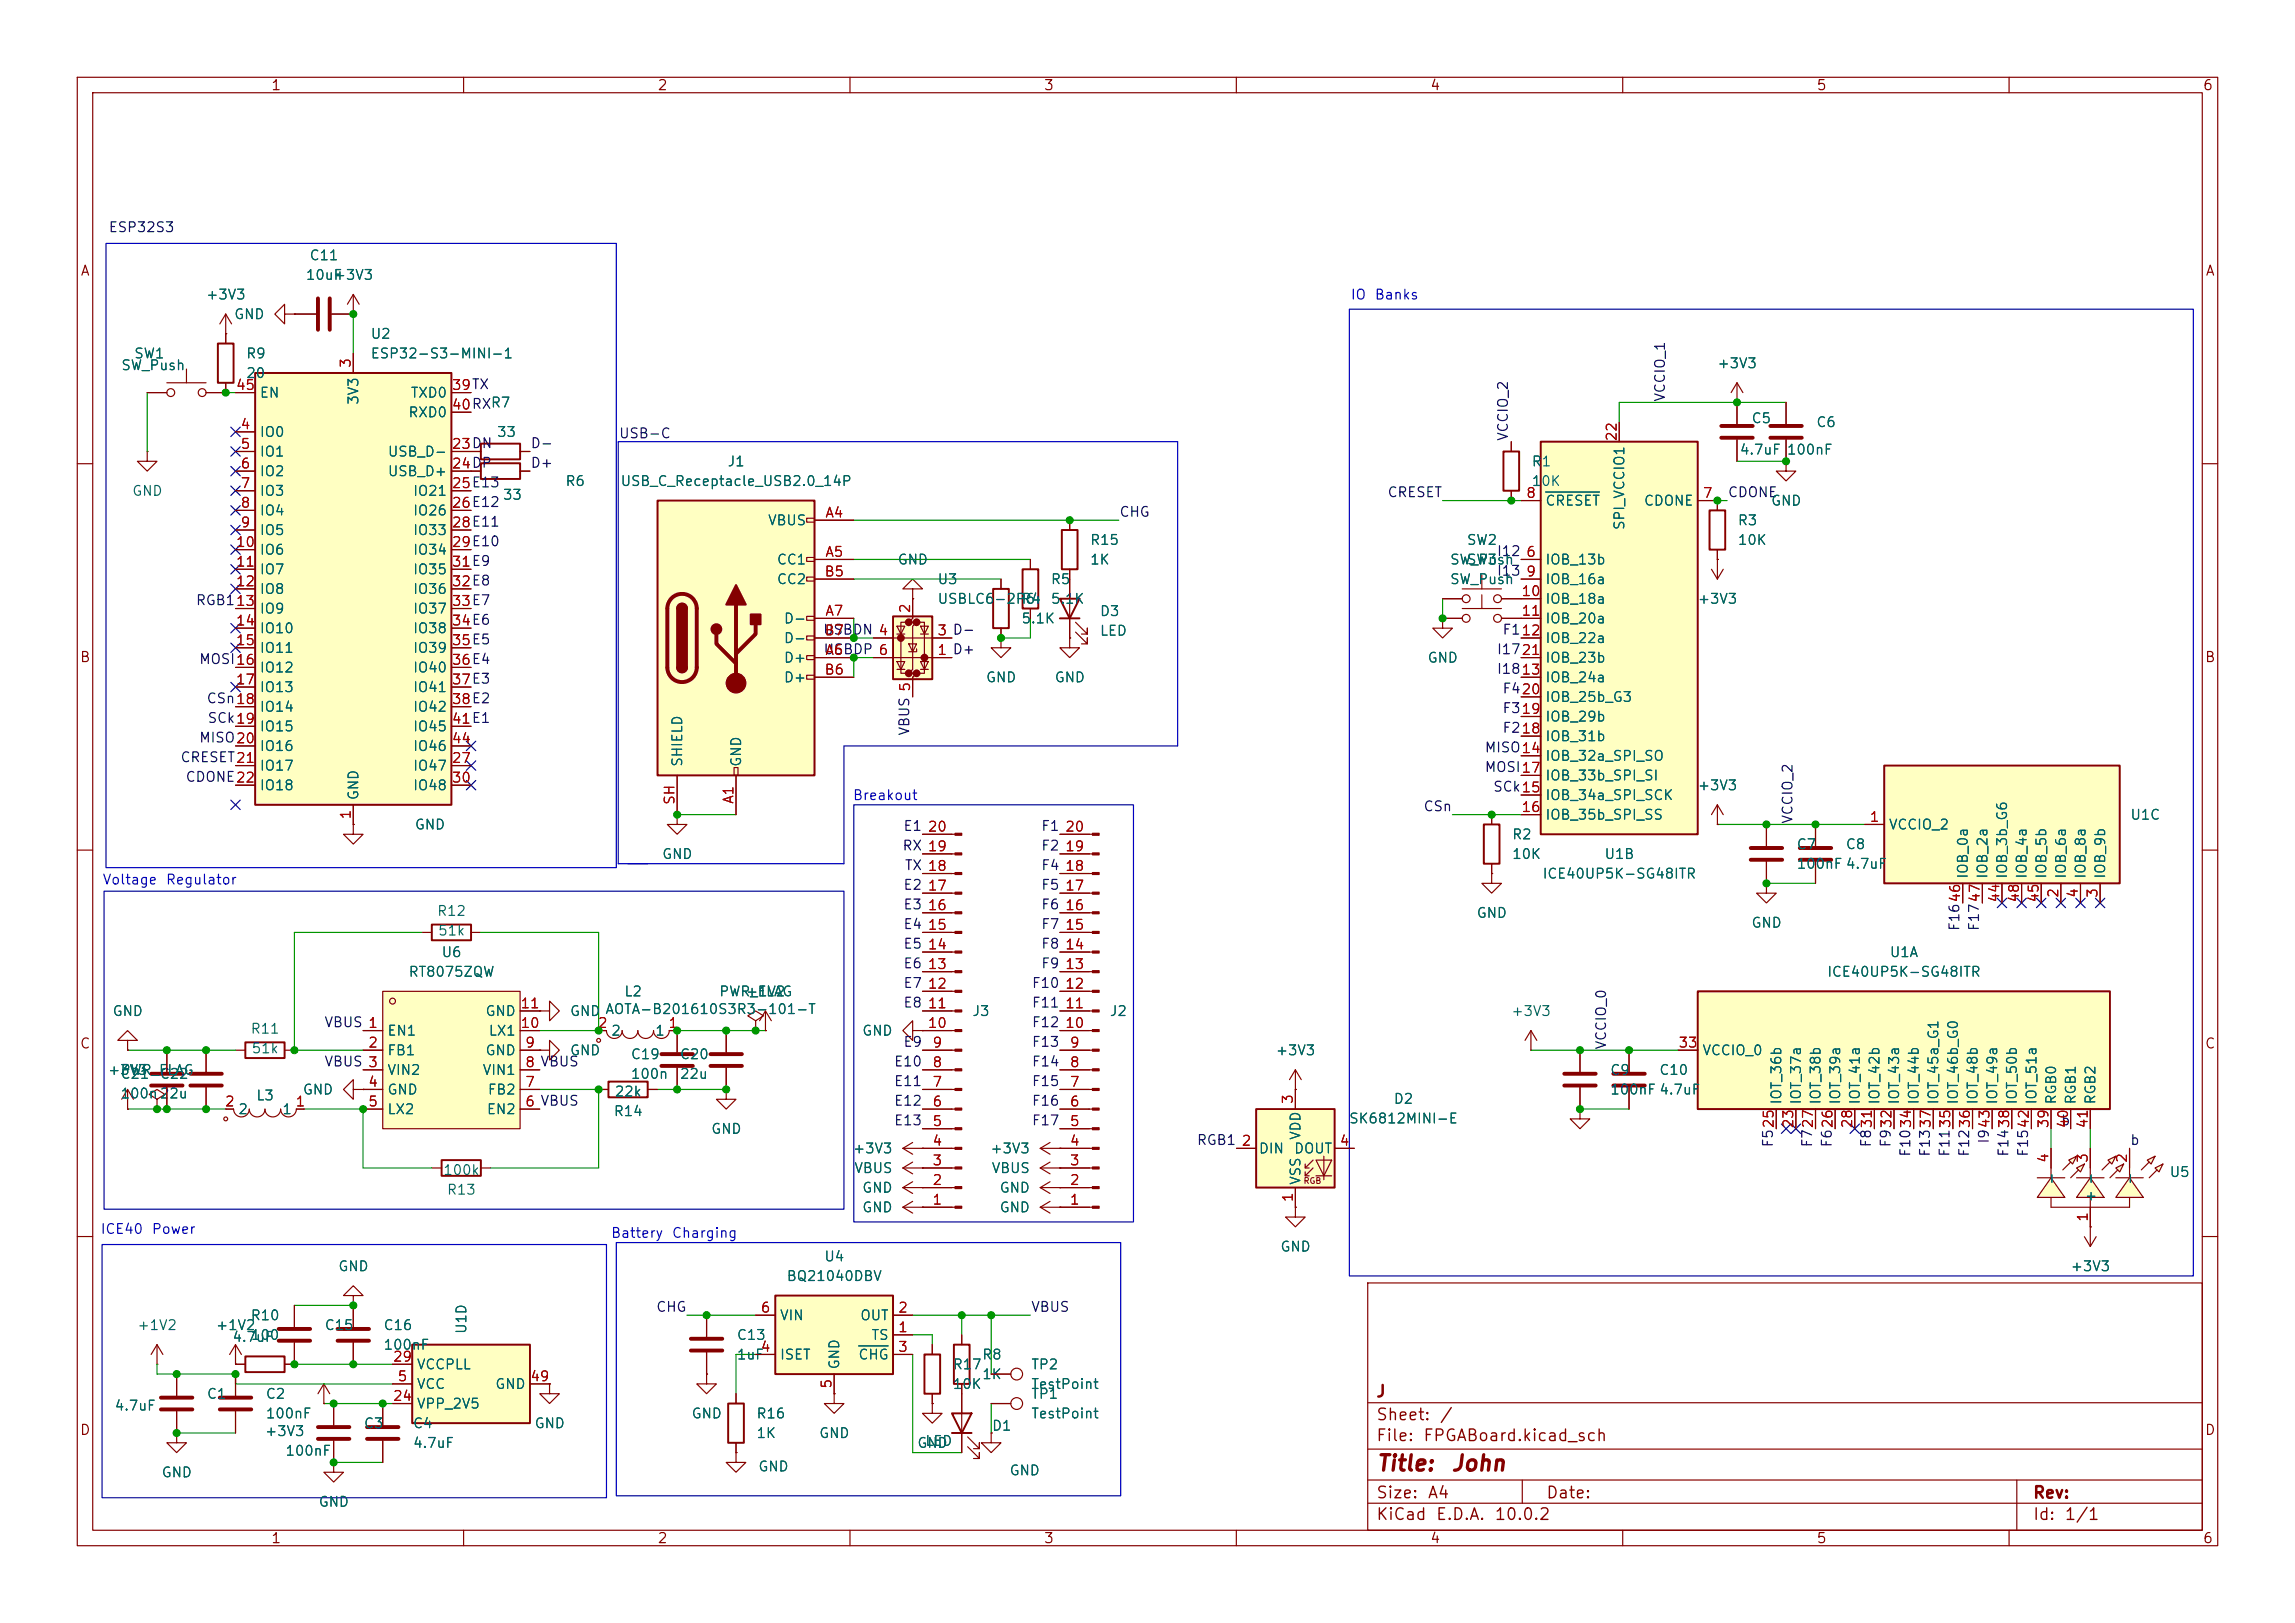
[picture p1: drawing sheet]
<svg xmlns="http://www.w3.org/2000/svg" width="297mm" height="210mm" viewBox="0 0 297 210" stroke-linecap="round" stroke-linejoin="round" font-family="sans-serif">
<defs><g id="words">
<g font-size="2" fill="#840000">
<text x="178" y="190.8">Title:</text>
<text x="187.7" y="190.8">John</text>
</g>
<g font-size="1.5" fill="#840000">
<text x="178" y="184.2">Sheet:</text>
<text x="178" y="181.2">J</text>
<text x="186.2" y="184.2">/</text>
<text x="178" y="186.9">File:</text>
<text x="184.1" y="186.9">FPGABoard.kicad_sch</text>
<text x="178" y="197.1">KiCad</text>
<text x="178" y="194.3">Size:</text>
<text x="184.7" y="194.3">A4</text>
<text x="185.7" y="197.1">E.D.A.</text>
<text x="193.3" y="197.1">10.0.2</text>
<text x="200" y="194.3">Date:</text>
<text x="263" y="194.3">Rev:</text>
<text x="263" y="197.1">Id:</text>
<text x="267.1" y="197.1">1/1</text>
</g>
<g font-size="1.3" fill="#840000">
<text x="35" y="12">1</text>
<text x="85" y="12">2</text>
<text x="135" y="12">3</text>
<text x="185" y="12">4</text>
<text x="235" y="12">5</text>
<text x="285" y="12">6</text>
<text x="10.3" y="36">A</text>
<text x="285.3" y="36">A</text>
<text x="10.3" y="86">B</text>
<text x="285.3" y="86">B</text>
<text x="10.3" y="136">C</text>
<text x="285.3" y="136">C</text>
<text x="10.3" y="186">D</text>
<text x="285.3" y="186">D</text>
<text x="35" y="200">1</text>
<text x="85" y="200">2</text>
<text x="135" y="200">3</text>
<text x="185" y="200">4</text>
<text x="235" y="200">5</text>
<text x="285" y="200">6</text>
</g>
<g font-size="1.3" fill="#0f0f0f">
<text x="14" y="30.4">ESP32S3</text>
<text x="215.8" y="52.1" transform="rotate(-90 215.8 52.1)">VCCIO_1</text>
<text x="68.6" y="58.3">D-</text>
<text x="80" y="57">USB-C</text>
<text x="195.5" y="57.2" transform="rotate(-90 195.5 57.2)">VCCIO_2</text>
<text x="68.6" y="60.8">D+</text>
<text x="179.5" y="64.6">CRESET</text>
<text x="223.5" y="64.6">CDONE</text>
<text x="144.8" y="67.2">CHG</text>
<text x="193.6" y="72.3">I12</text>
<text x="193.6" y="74.8">I13</text>
<text x="25.3" y="78.6">RGB113</text>
<text x="106.4" y="82.4">USBDN 4</text>
<text x="194.3" y="82.4">F112</text>
<text x="25.7" y="86.2">MOSI16</text>
<text x="106.5" y="85">USBDP 6</text>
<text x="193.6" y="87.5">I1813</text>
<text x="193.6" y="85">I1721</text>
<text x="26.6" y="91.3">CSn18</text>
<text x="26.8" y="93.9">SCk19</text>
<text x="118" y="95.3" transform="rotate(-90 118 95.3)">VBUS 5</text>
<text x="194.3" y="95.1">F218</text>
<text x="194.3" y="92.6">F319</text>
<text x="194.3" y="90">F420</text>
<text x="23.3" y="98.9">CRESET21</text>
<text x="23.9" y="101.5">CDONE22</text>
<text x="25.7" y="96.4">MISO20</text>
<text x="192.1" y="97.7">MISO14</text>
<text x="192.1" y="100.2">MOSI17</text>
<text x="116.8" y="107.8">E1</text>
<text x="134.7" y="107.8">F1</text>
<text x="184.1" y="105.3">CSn</text>
<text x="193.1" y="102.7">SCk15</text>
<text x="232.3" y="106.7" transform="rotate(-90 232.3 106.7)">VCCIO_2</text>
<text x="116.7" y="110.4">RX 19</text>
<text x="117" y="112.9">TX 18</text>
<text x="134.7" y="112.9">F4</text>
<text x="134.7" y="110.4">F2</text>
<text x="116.8" y="115.4">E2</text>
<text x="116.8" y="118">E3</text>
<text x="134.7" y="118">F6</text>
<text x="134.7" y="115.4">F5</text>
<text x="116.8" y="123.1">E5</text>
<text x="116.8" y="125.6">E6</text>
<text x="116.8" y="120.5">E4</text>
<text x="134.7" y="120.5">F7</text>
<text x="134.7" y="123.1">F8</text>
<text x="134.7" y="125.6">F9</text>
<text x="253.9" y="120.6" transform="rotate(-90 253.9 120.6)">F1646</text>
<text x="256.4" y="120.6" transform="rotate(-90 256.4 120.6)">F1747</text>
<text x="116.8" y="128.1">E7</text>
<text x="116.8" y="130.7">E8</text>
<text x="133.4" y="130.7">F11</text>
<text x="133.4" y="128.1">F10</text>
<text x="41.9" y="133.2">VBUS 1</text>
<text x="116.8" y="135.8">E9</text>
<text x="133.4" y="133.2">F12</text>
<text x="133.4" y="135.8">F13</text>
<text x="208.2" y="135.9" transform="rotate(-90 208.2 135.9)">VCCIO_0</text>
<text x="41.9" y="138.3">VBUS 3</text>
<text x="115.6" y="138.3">E10</text>
<text x="115.6" y="143.4">E12</text>
<text x="115.6" y="140.8">E11</text>
<text x="133.4" y="140.8">F15</text>
<text x="133.4" y="138.3">F14</text>
<text x="133.4" y="143.4">F16</text>
<text x="115.6" y="145.9">E13</text>
<text x="133.4" y="145.9">F17</text>
<text x="154.8" y="148.5">RGB1</text>
<text x="229.7" y="148.6" transform="rotate(-90 229.7 148.6)">F525</text>
<text x="234.8" y="148.6" transform="rotate(-90 234.8 148.6)">F727</text>
<text x="237.4" y="148.6" transform="rotate(-90 237.4 148.6)">F626</text>
<text x="242.4" y="148.6" transform="rotate(-90 242.4 148.6)">F831</text>
<text x="245" y="148.6" transform="rotate(-90 245 148.6)">F932</text>
<text x="247.5" y="149.8" transform="rotate(-90 247.5 149.8)">F1034</text>
<text x="250.1" y="149.8" transform="rotate(-90 250.1 149.8)">F1337</text>
<text x="252.6" y="149.8" transform="rotate(-90 252.6 149.8)">F1135</text>
<text x="255.1" y="149.8" transform="rotate(-90 255.1 149.8)">F1236</text>
<text x="257.7" y="148.1" transform="rotate(-90 257.7 148.1)">I943</text>
<text x="260.2" y="149.8" transform="rotate(-90 260.2 149.8)">F1438</text>
<text x="262.8" y="149.8" transform="rotate(-90 262.8 149.8)">F1542</text>
<text x="266.6" y="145.9">b</text>
<text x="275.6" y="148.5">b</text>
<text x="84.8" y="170.1">CHG</text>
<text x="133.3" y="170.1">VBUS</text>
</g>
<g font-size="1.3" fill="#006464">
<text x="40" y="34">C11</text>
<text x="26.6" y="39.1">+3V3</text>
<text x="30.2" y="41.6">GND</text>
<text x="39.5" y="36.5">10uF</text>
<text x="43.1" y="36.5">+3V3</text>
<text x="17.3" y="46.7">SW1</text>
<text x="31.8" y="46.7">R9</text>
<text x="47.9" y="46.7">ESP32-S3-MINI-1</text>
<text x="47.9" y="44.2">U2</text>
<text x="222.1" y="48">+3V3</text>
<text x="15.6" y="48.2">SW_Push</text>
<text x="31.8" y="49.2">20</text>
<text x="33.5" y="51.8">EN</text>
<text x="46.7" y="52.5" transform="rotate(-90 46.7 52.5)">3V3</text>
<text x="53.1" y="51.8">TXD0</text>
<text x="63.4" y="53">R7</text>
<text x="33.5" y="56.9">IO0</text>
<text x="33.5" y="59.4">IO1</text>
<text x="50.1" y="59.4">USB_D-</text>
<text x="52.7" y="54.3">RXD0</text>
<text x="64.2" y="56.9">33</text>
<text x="225.1" y="59.1">4.7uF</text>
<text x="226.6" y="55.1">C5</text>
<text x="231.1" y="59.1">100nF</text>
<text x="235" y="55.6">C6</text>
<text x="17" y="64.5">GND</text>
<text x="33.5" y="61.9">IO2</text>
<text x="33.5" y="64.5">IO3</text>
<text x="50.1" y="61.9">USB_D+</text>
<text x="53.4" y="64.5">IO21</text>
<text x="65" y="65">33</text>
<text x="73.1" y="63.2">R6</text>
<text x="80.2" y="63.2">USB_C_Receptacle_USB2.0_14P</text>
<text x="94.1" y="60.7">J1</text>
<text x="198.1" y="60.7">R1</text>
<text x="198.1" y="63.2">10K</text>
<text x="199.9" y="65.7">CRESET</text>
<text x="212.6" y="65.7">CDONE</text>
<text x="229.1" y="65.7">GND</text>
<text x="33.5" y="67">IO4</text>
<text x="33.5" y="69.6">IO5</text>
<text x="53.4" y="67">IO26</text>
<text x="53.4" y="69.6">IO33</text>
<text x="99.3" y="68.3">VBUS</text>
<text x="141" y="70.8">R15</text>
<text x="189.7" y="70.8">SW2</text>
<text x="210.5" y="68.7" transform="rotate(-90 210.5 68.7)">SPI_VCCIO1</text>
<text x="224.8" y="68.3">R3</text>
<text x="224.8" y="70.8">10K</text>
<text x="33.5" y="72.1">IO6</text>
<text x="33.5" y="74.6">IO7</text>
<text x="33.5" y="77.2">IO8</text>
<text x="53.4" y="72.1">IO34</text>
<text x="53.4" y="74.6">IO35</text>
<text x="53.4" y="77.2">IO36</text>
<text x="100.4" y="73.4">CC1</text>
<text x="100.4" y="75.9">CC2</text>
<text x="116.1" y="73.4">GND</text>
<text x="121.2" y="75.9">U3</text>
<text x="135.9" y="75.9">R5</text>
<text x="141" y="73.4">1K</text>
<text x="187.6" y="73.4">SW_Push</text>
<text x="187.6" y="75.9">SW_Push</text>
<text x="189.7" y="73.4">SW3</text>
<text x="199.9" y="73.4">IOB_13b</text>
<text x="199.9" y="75.9">IOB_16a</text>
<text x="33.5" y="79.7">IO9</text>
<text x="33.5" y="82.3">IO10</text>
<text x="53.4" y="79.7">IO37</text>
<text x="53.4" y="82.3">IO38</text>
<text x="101.3" y="81">D-</text>
<text x="101.3" y="83.5">D-</text>
<text x="121.2" y="78.4">USBLC6-2P6</text>
<text x="132.1" y="78.4">R4</text>
<text x="132.1" y="81">5.1K</text>
<text x="135.9" y="78.4">5.1K</text>
<text x="142.2" y="80">D3</text>
<text x="142.2" y="82.6">LED</text>
<text x="199.9" y="78.4">IOB_18a</text>
<text x="199.9" y="81">IOB_20a</text>
<text x="199.9" y="83.5">IOB_22a</text>
<text x="219.6" y="78.4">+3V3</text>
<text x="33.5" y="84.8">IO11</text>
<text x="33.5" y="87.3">IO12</text>
<text x="33.5" y="89.9">IO13</text>
<text x="53.4" y="84.8">IO39</text>
<text x="53.4" y="87.3">IO40</text>
<text x="53.4" y="89.9">IO41</text>
<text x="101.3" y="86.1">D+</text>
<text x="101.3" y="88.6">D+</text>
<text x="127.5" y="88.6">GND</text>
<text x="136.4" y="88.6">GND</text>
<text x="184.7" y="86.1">GND</text>
<text x="199.9" y="88.6">IOB_24a</text>
<text x="199.9" y="86.1">IOB_23b</text>
<text x="33.5" y="92.4">IO14</text>
<text x="33.5" y="95">IO15</text>
<text x="53.4" y="92.4">IO42</text>
<text x="53.4" y="95">IO45</text>
<text x="199.9" y="93.7">IOB_29b</text>
<text x="199.9" y="91.1">IOB_25b_G3</text>
<text x="33.5" y="97.5">IO16</text>
<text x="33.5" y="100">IO17</text>
<text x="53.4" y="100">IO47</text>
<text x="53.4" y="97.5">IO46</text>
<text x="88.6" y="99.3" transform="rotate(-90 88.6 99.3)">SHIELD</text>
<text x="96.2" y="99.3" transform="rotate(-90 96.2 99.3)">GND</text>
<text x="199.9" y="98.8">IOB_32a_SPI_SO</text>
<text x="199.9" y="101.3">IOB_33b_SPI_SI</text>
<text x="199.9" y="96.2">IOB_31b</text>
<text x="33.5" y="102.6">IO18</text>
<text x="46.7" y="103.6" transform="rotate(-90 46.7 103.6)">GND</text>
<text x="53.4" y="102.6">IO48</text>
<text x="53.6" y="107.7">GND</text>
<text x="199.9" y="103.8">IOB_34a_SPI_SCK</text>
<text x="199.9" y="106.4">IOB_35b_SPI_SS</text>
<text x="219.6" y="102.6">+3V3</text>
<text x="244.3" y="107.7">VCCIO_2</text>
<text x="275.6" y="106.4">U1C</text>
<text x="85.6" y="111.5">GND</text>
<text x="195.6" y="108.9">R2</text>
<text x="195.6" y="111.5">10K</text>
<text x="207.5" y="111.5">U1B</text>
<text x="232.4" y="110.2">C7</text>
<text x="232.4" y="112.7">100nF 4.7uF</text>
<text x="238.8" y="110.2">C8</text>
<text x="255" y="113.8" transform="rotate(-90 255 113.8)">IOB_0a</text>
<text x="257.5" y="113.8" transform="rotate(-90 257.5 113.8)">IOB_2a</text>
<text x="260.1" y="113.8" transform="rotate(-90 260.1 113.8)">IOB_3b_G6</text>
<text x="262.6" y="113.8" transform="rotate(-90 262.6 113.8)">IOB_4a</text>
<text x="265.1" y="113.8" transform="rotate(-90 265.1 113.8)">IOB_5b</text>
<text x="267.7" y="113.8" transform="rotate(-90 267.7 113.8)">IOB_6a</text>
<text x="270.2" y="113.8" transform="rotate(-90 270.2 113.8)">IOB_8a</text>
<text x="272.8" y="113.8" transform="rotate(-90 272.8 113.8)">IOB_9b</text>
<text x="56.5" y="118.8">R12</text>
<text x="191" y="119.1">GND</text>
<text x="199.5" y="114">ICE40UP5K-SG48ITR</text>
<text x="56.6" y="121.4">51k</text>
<text x="57" y="124.2">U6</text>
<text x="226.6" y="120.4">GND</text>
<text x="244.5" y="124.2">U1A</text>
<text x="14.5" y="131.8">GND</text>
<text x="52.8" y="126.7">RT8075ZQW</text>
<text x="62.7" y="131.8">GND</text>
<text x="73.7" y="131.8">GND</text>
<text x="78.2" y="131.5">AOTA-B201610S3R3-101-T</text>
<text x="80.7" y="129.2">L2</text>
<text x="93" y="129.2">PWR_FLAG</text>
<text x="96.4" y="129.2">+1V2</text>
<text x="125.7" y="131.8">J3</text>
<text x="143.5" y="131.8">J2</text>
<text x="195.5" y="131.8">+3V3</text>
<text x="236.4" y="126.7">ICE40UP5K-SG48ITR</text>
<text x="32.3" y="134.1">R11</text>
<text x="32.5" y="136.6">51k</text>
<text x="50" y="134.3">EN1</text>
<text x="50" y="136.9">FB1</text>
<text x="62.7" y="136.9">GND</text>
<text x="63.2" y="134.3">LX1</text>
<text x="73.7" y="136.9">GND</text>
<text x="79" y="134.3">2</text>
<text x="81.5" y="137.4">C19</text>
<text x="84.7" y="134.3">1</text>
<text x="87.9" y="137.4">C20</text>
<text x="111.5" y="134.3">GND</text>
<text x="165" y="136.9">+3V3</text>
<text x="220.2" y="136.9">VCCIO_0</text>
<text x="13.9" y="139.4">+3V3</text>
<text x="15.5" y="139.4">PWR_FLAG</text>
<text x="15.5" y="142.4">100n22u</text>
<text x="15.5" y="139.9">C21</text>
<text x="20.6" y="139.9">C22</text>
<text x="33.1" y="142.7">L3</text>
<text x="39.1" y="141.9">GND</text>
<text x="50" y="139.4">VIN2</text>
<text x="50" y="141.9">GND</text>
<text x="62.4" y="139.4">VIN1</text>
<text x="63" y="141.9">FB2</text>
<text x="79.5" y="142.2">22k</text>
<text x="81.5" y="139.9">100n</text>
<text x="87.9" y="139.9">22u</text>
<text x="180.3" y="143.1">D2</text>
<text x="208.3" y="139.4">C9</text>
<text x="208.3" y="141.9">100nF 4.7uF</text>
<text x="214.6" y="139.4">C10</text>
<text x="230.8" y="143" transform="rotate(-90 230.8 143)">IOT_36b</text>
<text x="233.4" y="143" transform="rotate(-90 233.4 143)">IOT_37a</text>
<text x="235.9" y="143" transform="rotate(-90 235.9 143)">IOT_38b</text>
<text x="238.5" y="143" transform="rotate(-90 238.5 143)">IOT_39a</text>
<text x="241" y="143" transform="rotate(-90 241 143)">IOT_41a</text>
<text x="243.5" y="143" transform="rotate(-90 243.5 143)">IOT_42b</text>
<text x="246.1" y="143" transform="rotate(-90 246.1 143)">IOT_43a</text>
<text x="248.6" y="143" transform="rotate(-90 248.6 143)">IOT_44b</text>
<text x="251.2" y="143" transform="rotate(-90 251.2 143)">IOT_45a_G1</text>
<text x="253.7" y="143" transform="rotate(-90 253.7 143)">IOT_46b_G0</text>
<text x="256.2" y="143" transform="rotate(-90 256.2 143)">IOT_48b</text>
<text x="258.8" y="143" transform="rotate(-90 258.8 143)">IOT_49a</text>
<text x="261.3" y="143" transform="rotate(-90 261.3 143)">IOT_50b</text>
<text x="263.9" y="143" transform="rotate(-90 263.9 143)">IOT_51a</text>
<text x="266.4" y="143" transform="rotate(-90 266.4 143)">RGB0</text>
<text x="268.9" y="143" transform="rotate(-90 268.9 143)">RGB1</text>
<text x="271.5" y="143" transform="rotate(-90 271.5 143)">RGB2</text>
<text x="30.7" y="144.5">2</text>
<text x="36.4" y="144.5">1</text>
<text x="50" y="144.5">LX2</text>
<text x="62.9" y="144.5">EN2</text>
<text x="79.3" y="144.7">R14</text>
<text x="91.9" y="147">GND</text>
<text x="110.3" y="149.6">+3V3</text>
<text x="128.1" y="149.6">+3V3</text>
<text x="162.8" y="149.6">DIN</text>
<text x="167.4" y="149.6">DOUT</text>
<text x="168.6" y="147.6" transform="rotate(-90 168.6 147.6)">VDD</text>
<text x="174.5" y="145.7">SK6812MINI-E</text>
<text x="57.3" y="152.4">100k</text>
<text x="57.7" y="154.9">R13</text>
<text x="110.5" y="152.1">VBUS</text>
<text x="111.5" y="154.6">GND</text>
<text x="128.2" y="152.1">VBUS</text>
<text x="129.3" y="154.6">GND</text>
<text x="168.6" y="153.4" transform="rotate(-90 168.6 153.4)">VSS</text>
<text x="266.4" y="153.4" transform="rotate(-90 266.4 153.4)">-</text>
<text x="271.5" y="155.7" transform="rotate(-90 271.5 155.7)">+ -</text>
<text x="276.6" y="153.4" transform="rotate(-90 276.6 153.4)">-</text>
<text x="280.7" y="152.6">U5</text>
<text x="111.5" y="157.2">GND</text>
<text x="129.3" y="157.2">GND</text>
<text x="43.7" y="164.8">GND</text>
<text x="101.7" y="166.1">BQ21040DBV</text>
<text x="106.6" y="163.5">U4</text>
<text x="165.6" y="162.3">GND</text>
<text x="267.9" y="164.8">+3V3</text>
<text x="17.7" y="172.4">+1V2</text>
<text x="27.8" y="172.4">+1V2</text>
<text x="30" y="173.9">4.7uF</text>
<text x="32.3" y="171.2">R10</text>
<text x="32.4" y="173.7">100</text>
<text x="41.9" y="172.4">C15</text>
<text x="49.5" y="172.4">C16</text>
<text x="60.7" y="172.7" transform="rotate(-90 60.7 172.7)">U1D</text>
<text x="95.3" y="173.7">C13</text>
<text x="100.8" y="171.2">VIN</text>
<text x="111.2" y="171.2">OUT</text>
<text x="112.7" y="173.7">TS</text>
<text x="49.5" y="175">100nF</text>
<text x="53.8" y="177.5">VCCPLL</text>
<text x="95.3" y="176.2">1uF</text>
<text x="100.8" y="176.2">ISET</text>
<text x="108.9" y="177.3" transform="rotate(-90 108.9 177.3)">GND</text>
<text x="111" y="176.2">CHG</text>
<text x="123.2" y="177.5">R17</text>
<text x="127" y="176.2">R8</text>
<text x="127" y="178.8">1K</text>
<text x="133.4" y="177.5">TP2</text>
<text x="14.7" y="182.8">4.7uF</text>
<text x="26.7" y="181.3">C1</text>
<text x="34.3" y="181.3">C2</text>
<text x="34.3" y="183.9">100nF</text>
<text x="47" y="185.1">C3</text>
<text x="53.3" y="185.1">C4</text>
<text x="53.8" y="180">VCC</text>
<text x="53.8" y="182.6">VPP_2V5</text>
<text x="64" y="180">GND</text>
<text x="69.1" y="185.1">GND</text>
<text x="89.4" y="183.9">GND</text>
<text x="97.8" y="183.9">R16</text>
<text x="123.2" y="180">10K</text>
<text x="128.3" y="185.4">D1</text>
<text x="133.4" y="180">TestPoint</text>
<text x="133.4" y="181.3">TP1</text>
<text x="133.4" y="183.9">TestPoint</text>
<text x="20.8" y="191.5">GND</text>
<text x="34.2" y="186.1">+3V3</text>
<text x="36.8" y="188.7">100nF</text>
<text x="53.3" y="187.7">4.7uF</text>
<text x="97.8" y="186.4">1K</text>
<text x="98" y="190.7">GND</text>
<text x="105.9" y="186.4">GND</text>
<text x="118.6" y="187.7">GND</text>
<text x="119.6" y="187.4">LED</text>
<text x="130.6" y="191.2">GND</text>
<text x="41.1" y="195.3">GND</text>
</g>
<g font-size="1.3" fill="#0000c2">
<text x="174.7" y="39.1">IO</text>
<text x="177.8" y="39.1">Banks</text>
<text x="110.3" y="103.8">Breakout</text>
<text x="13.2" y="114.8">Voltage</text>
<text x="21.4" y="114.8">Regulator</text>
<text x="12.9" y="160">ICE40</text>
<text x="19.5" y="160">Power</text>
<text x="79" y="160.5">Battery</text>
<text x="86.9" y="160.5">Charging</text>
</g>
<g font-size="1.3" fill="#a90000">
<text x="45.7" y="47.7" transform="rotate(-90 45.7 47.7)">3</text>
<text x="30.4" y="50.8">45</text>
<text x="58.4" y="50.8">39TX</text>
<text x="58.4" y="53.3">40RXR7</text>
<text x="58.4" y="50.8">39</text>
<text x="58.4" y="53.3">40</text>
<text x="31" y="55.9">4</text>
<text x="31" y="58.4">5</text>
<text x="58.4" y="58.4">23DN</text>
<text x="58.4" y="58.4">23</text>
<text x="209.5" y="57.2" transform="rotate(-90 209.5 57.2)">22</text>
<text x="31" y="60.9">6</text>
<text x="31" y="63.5">7</text>
<text x="58.4" y="60.9">24DP</text>
<text x="58.4" y="63.5">25E13</text>
<text x="58.4" y="60.9">24</text>
<text x="58.4" y="63.5">25</text>
<text x="197.4" y="64.7">8</text>
<text x="220.3" y="64.7">7</text>
<text x="30.4" y="71.1">10</text>
<text x="31" y="66">8</text>
<text x="31" y="68.6">9</text>
<text x="58.4" y="66">26E12</text>
<text x="58.4" y="68.6">28E11</text>
<text x="58.4" y="71.1">29E10</text>
<text x="58.4" y="66">26</text>
<text x="58.4" y="68.6">28</text>
<text x="58.4" y="71.1">29</text>
<text x="106.7" y="67.3">A4</text>
<text x="30.4" y="73.6">11</text>
<text x="30.4" y="76.2">12</text>
<text x="58.4" y="73.6">31E9</text>
<text x="58.4" y="76.2">32E8</text>
<text x="58.4" y="73.6">31</text>
<text x="58.4" y="76.2">32</text>
<text x="106.6" y="74.9">B5</text>
<text x="106.7" y="72.4">A5</text>
<text x="196.8" y="77.4">10</text>
<text x="197.4" y="72.4">6</text>
<text x="197.4" y="74.9">9</text>
<text x="30.4" y="81.3">14</text>
<text x="30.4" y="83.8">15</text>
<text x="30.4" y="78.7">13</text>
<text x="58.4" y="78.7">33E7</text>
<text x="58.4" y="81.3">34E6</text>
<text x="58.4" y="83.8">35E5</text>
<text x="58.4" y="78.7">33</text>
<text x="58.4" y="81.3">34</text>
<text x="58.4" y="83.8">35</text>
<text x="106.6" y="82.5">B7</text>
<text x="106.7" y="80">A7</text>
<text x="113.6" y="82.5">4</text>
<text x="118.1" y="79.4" transform="rotate(-90 118.1 79.4)">2</text>
<text x="121.2" y="82.5">3 D-</text>
<text x="121.2" y="82.5">3</text>
<text x="196.8" y="80">11</text>
<text x="196.8" y="82.5">12</text>
<text x="30.4" y="88.9">17</text>
<text x="30.4" y="86.3">16</text>
<text x="58.4" y="86.3">36E4</text>
<text x="58.4" y="88.9">37E3</text>
<text x="58.4" y="86.3">36</text>
<text x="58.4" y="88.9">37</text>
<text x="106.6" y="87.6">B6</text>
<text x="106.7" y="85.1">A6</text>
<text x="113.6" y="85.1">6</text>
<text x="118.1" y="89.6" transform="rotate(-90 118.1 89.6)">5</text>
<text x="121.2" y="85.1">1 D+</text>
<text x="121.2" y="85.1">1</text>
<text x="196.8" y="87.6">13</text>
<text x="196.8" y="85.1">21</text>
<text x="30.4" y="91.4">18</text>
<text x="30.4" y="94">19</text>
<text x="58.4" y="91.4">38E2</text>
<text x="58.4" y="94">41E1</text>
<text x="58.4" y="91.4">38</text>
<text x="58.4" y="94">41</text>
<text x="196.8" y="95.2">18</text>
<text x="196.8" y="92.7">19</text>
<text x="196.8" y="90.1">20</text>
<text x="30.4" y="96.5">20</text>
<text x="30.4" y="99">21</text>
<text x="30.4" y="101.6">22</text>
<text x="58.4" y="99">27</text>
<text x="58.4" y="101.6">30</text>
<text x="58.4" y="96.5">44</text>
<text x="196.8" y="97.8">14</text>
<text x="196.8" y="100.3">17</text>
<text x="45.7" y="106.1" transform="rotate(-90 45.7 106.1)">1</text>
<text x="87.6" y="104.2" transform="rotate(-90 87.6 104.2)">SH</text>
<text x="95.2" y="104.1" transform="rotate(-90 95.2 104.1)">A1</text>
<text x="120" y="107.9">20</text>
<text x="137.8" y="107.9">20</text>
<text x="196.8" y="105.4">16</text>
<text x="196.8" y="102.8">15</text>
<text x="241.9" y="106.7">1</text>
<text x="120" y="113">18</text>
<text x="120" y="110.5">19</text>
<text x="137.8" y="113">18</text>
<text x="137.8" y="110.5">19</text>
<text x="120" y="118.1">16</text>
<text x="120" y="115.5">17</text>
<text x="137.8" y="118.1">16</text>
<text x="137.8" y="115.5">17</text>
<text x="254" y="116.9" transform="rotate(-90 254 116.9)">46</text>
<text x="256.5" y="116.9" transform="rotate(-90 256.5 116.9)">47</text>
<text x="259.1" y="116.9" transform="rotate(-90 259.1 116.9)">44</text>
<text x="261.6" y="116.9" transform="rotate(-90 261.6 116.9)">48</text>
<text x="264.1" y="116.9" transform="rotate(-90 264.1 116.9)">45</text>
<text x="266.7" y="116.3" transform="rotate(-90 266.7 116.3)">2</text>
<text x="269.2" y="116.3" transform="rotate(-90 269.2 116.3)">4</text>
<text x="271.8" y="116.3" transform="rotate(-90 271.8 116.3)">3</text>
<text x="120" y="125.7">13</text>
<text x="120" y="123.2">14</text>
<text x="120" y="120.6">15</text>
<text x="137.8" y="125.7">13</text>
<text x="137.8" y="123.2">14</text>
<text x="137.8" y="120.6">15</text>
<text x="67.3" y="130.8">11</text>
<text x="120" y="130.8">11</text>
<text x="120" y="128.2">12</text>
<text x="137.8" y="130.8">11</text>
<text x="137.8" y="128.2">12</text>
<text x="47.6" y="135.9">2</text>
<text x="47.6" y="133.3">1</text>
<text x="67.3" y="133.3">10</text>
<text x="67.9" y="135.9">9</text>
<text x="77.3" y="133.3">2</text>
<text x="86.4" y="133.3">1</text>
<text x="120" y="133.3">10</text>
<text x="120.6" y="135.9">9</text>
<text x="137.8" y="133.3">10</text>
<text x="138.4" y="135.9">9</text>
<text x="217.1" y="135.9">33</text>
<text x="29" y="143.5">2</text>
<text x="38.2" y="143.5">1</text>
<text x="47.6" y="140.9">4</text>
<text x="47.6" y="143.5">5</text>
<text x="47.6" y="138.4">3</text>
<text x="67.9" y="143.5">6 VBUS</text>
<text x="67.9" y="140.9">7</text>
<text x="67.9" y="138.4">8 VBUS</text>
<text x="67.9" y="143.5">6</text>
<text x="67.9" y="138.4">8</text>
<text x="120.6" y="143.5">6</text>
<text x="120.6" y="140.9">7</text>
<text x="120.6" y="138.4">8</text>
<text x="138.4" y="143.5">6</text>
<text x="138.4" y="140.9">7</text>
<text x="138.4" y="138.4">8</text>
<text x="167.6" y="142.9" transform="rotate(-90 167.6 142.9)">3</text>
<text x="120.6" y="148.6">4</text>
<text x="120.6" y="146">5</text>
<text x="138.4" y="148.6">4</text>
<text x="138.4" y="146">5</text>
<text x="160.6" y="148.6">2</text>
<text x="173.3" y="148.6">4</text>
<text x="229.8" y="146.1" transform="rotate(-90 229.8 146.1)">25</text>
<text x="232.4" y="146.1" transform="rotate(-90 232.4 146.1)">23</text>
<text x="234.9" y="146.1" transform="rotate(-90 234.9 146.1)">27</text>
<text x="237.5" y="146.1" transform="rotate(-90 237.5 146.1)">26</text>
<text x="240" y="146.1" transform="rotate(-90 240 146.1)">28</text>
<text x="242.5" y="146.1" transform="rotate(-90 242.5 146.1)">31</text>
<text x="245.1" y="146.1" transform="rotate(-90 245.1 146.1)">32</text>
<text x="247.6" y="146.1" transform="rotate(-90 247.6 146.1)">34</text>
<text x="250.2" y="146.1" transform="rotate(-90 250.2 146.1)">37</text>
<text x="252.7" y="146.1" transform="rotate(-90 252.7 146.1)">35</text>
<text x="255.2" y="146.1" transform="rotate(-90 255.2 146.1)">36</text>
<text x="257.8" y="146.1" transform="rotate(-90 257.8 146.1)">43</text>
<text x="260.3" y="146.1" transform="rotate(-90 260.3 146.1)">38</text>
<text x="262.9" y="146.1" transform="rotate(-90 262.9 146.1)">42</text>
<text x="265.4" y="146.1" transform="rotate(-90 265.4 146.1)">39</text>
<text x="267.9" y="146.1" transform="rotate(-90 267.9 146.1)">40</text>
<text x="270.5" y="146.1" transform="rotate(-90 270.5 146.1)">41</text>
<text x="120.6" y="153.6">2</text>
<text x="120.6" y="151.1">3</text>
<text x="138.4" y="153.6">2</text>
<text x="138.4" y="151.1">3</text>
<text x="167.6" y="155.6" transform="rotate(-90 167.6 155.6)">1</text>
<text x="265.4" y="150.6" transform="rotate(-90 265.4 150.6)">4</text>
<text x="270.5" y="150.6" transform="rotate(-90 270.5 150.6)">3</text>
<text x="275.6" y="150.6" transform="rotate(-90 275.6 150.6)">2</text>
<text x="120.6" y="156.2">1</text>
<text x="138.4" y="156.2">1</text>
<text x="270.5" y="158.2" transform="rotate(-90 270.5 158.2)">1</text>
<text x="98.4" y="170.2">6</text>
<text x="116.1" y="172.7">1</text>
<text x="116.1" y="170.2">2</text>
<text x="50.8" y="176.5">29</text>
<text x="51.4" y="179">5</text>
<text x="68.5" y="179">49</text>
<text x="98.4" y="175.2">4</text>
<text x="107.9" y="179.8" transform="rotate(-90 107.9 179.8)">5</text>
<text x="116.1" y="175.2">3</text>
<text x="50.8" y="181.6">24</text>
</g>
<text font-size=".8" fill="#840000" x="168.6" y="153.4">RGB</text>
</g></defs>
<g fill="none" stroke="#840000" stroke-width=".15">
<path d="M10 10h277v190h-277zM12 12h273v186h-273zM60 10v2M110 10v2M160 10v2M210 10v2M260 10v2M10 60h2M285 60h2M129.5 82.6v1.2h1.3l-1.3 1.3-1.2-1.3h1.2M129.5 82.6h.1M10 110h2"/>
<path d="M45.7 106.7v1.3h1.3l-1.3 1.2-1.3-1.2h1.3M45.7 106.7h.1M285 110h2M45.7 141v-1.3l-1.3 1.3 1.3 1.2v-1.2h1.3M47 141h.1M10 160h2M177 166h108v32h-108zM285 160h2M60 198v2M110 198v2M160 198v2M177 194.5h108"/>
<path d="M177 191.5h108M177 187.5h108M177 181.5h108M197 191.5v3M210 198v2M260 198v2M261 191.5v6.5"/>
</g>
<path d="M33 48.3h25.4v55.8h-25.4z" fill="#ffffc2"/>
<path d="M33 48.3h25.4v55.8h-25.4zM55.9 119.6h5.1v2.1h-5.1z" fill="none" stroke="#840000" stroke-width=".25"/>
<g fill="none" stroke="#840000" stroke-width=".15">
<path d="M30.5 55.9h2.5M30.5 58.4h2.5M30.5 50.8h2.5M45.7 45.7v2.6M58.4 58.4h2.6M58.4 50.8h2.6M58.4 53.3h2.6M30.5 61h2.5M30.5 63.5h2.5M30.5 66h2.5M30.5 68.6h2.5M30.5 71.1h2.5"/>
<path d="M30.5 73.7h2.5M30.5 76.2h2.5M30.5 78.7h2.5M58.4 61h2.6M58.4 63.5h2.6M58.4 66h2.6M58.4 68.6h2.6M58.4 71.1h2.6M58.4 73.7h2.6M58.4 76.2h2.6M58.4 78.7h2.6M30.5 81.3h2.5"/>
<path d="M30.5 83.8h2.5M30.5 86.4h2.5M30.5 88.9h2.5M30.5 91.4h2.5M30.5 94h2.5M30.5 96.5h2.5M30.5 99.1h2.5M58.4 81.3h2.6M58.4 83.8h2.6M58.4 86.4h2.6M58.4 88.9h2.6M58.4 91.4h2.6"/>
<path d="M58.4 94h2.6M58.4 96.5h2.6M58.4 99.1h2.6M30.5 101.6h2.5M45.7 104.1v2.6M58.4 101.6h2.6M54.6 120.7h1.3M61 120.7h1.2M16.5 143.5h.1M16.5 141l-.8 1.2M16.5 141l.8 1.2M16.5 141v2.5"/>
</g>
<path d="M49.5 128.3h17.8v17.8h-17.8z" fill="#ffffc2"/>
<g fill="none" stroke="#840000" stroke-width=".15">
<path d="M138.4 82.6v1.2h1.3l-1.3 1.3-1.2-1.3h1.2M138.4 82.6h.1M16.5 134.6h1.3l-1.3-1.2-1.3 1.2h1.3v1.3M16.5 135.9h.1M21.6 135.9v2.8M26.7 135.9v2.8M30.5 135.9h1.2M36.8 135.9h1.3M47 133.4h2.5M47 135.9h2.5M47 138.4h2.5M49.5 128.3h17.8v17.8h-17.8z"/>
<path d="M67.3 133.4h2.5M67.3 135.9h2.5M67.3 138.4h2.5M67.3 130.8h2.5M69.8 130.8h1.3v-1.3l1.3 1.3-1.3 1.3v-1.3M69.8 130.8h.1M69.8 135.9h1.3v-1.3l1.3 1.3-1.3 1.3v-1.3M69.8 135.9h.1M80.5 133.3a1.02 1.02 0 0 1-1 1.1 1.02 1.02 0 0 1-1-1h-1M82.5 133.3a1.02 1.02 0 0 1-1 1.1 1.02 1.02 0 0 1-1-1M84.6 133.3a1.02 1.02 0 0 1-1 1.1 1.02 1.02 0 0 1-1.1-1M86.6 133.3a1.02 1.02 0 0 1-1 1.1 1.02 1.02 0 0 1-1-1"/>
<path d="M86.6 133.4h1v2.7M87.6 138.2v2.8M20.3 142.2l1-.6-1-.6-1 .6 1 .6v1.3M20.3 143.5h.1M21.6 140.7v2.8M26.7 140.7v2.8M32.3 143.5a1.02 1.02 0 0 1-1 1 1.02 1.02 0 0 1-1.1-1h-1M34.3 143.5a1.02 1.02 0 0 1-1 1 1.02 1.02 0 0 1-1-1M36.3 143.5a1.02 1.02 0 0 1-1 1 1.02 1.02 0 0 1-1-1M38.3 143.5a1.02 1.02 0 0 1-1 1 1.02 1.02 0 0 1-1-1M38.4 143.5h1M47 141h2.5"/>
<path d="M47 143.5h2.5M55.9 151.1h1.2M62.2 151.1h1.3M67.3 141h2.5M67.3 143.5h2.5M77.5 141h1.2M83.8 141h1.3M134.6 153.7l1.3 .7M134.6 153.7h2.6M135.9 152.9l-1.3 .8M137.2 153.7h.1M91.4 170.2v2.8"/>
<path d="M91.4 175v2.8M120.6 174v1.3M95.2 188v1.2h1.3l-1.3 1.3-1.2-1.3h1.2M95.2 188h.1M120.6 180.3v1.3"/>
<circle cx="50.8" cy="129.5" r=".38"/>
<circle cx="77.5" cy="134.6" r=".25"/>
<circle cx="29.2" cy="144.8" r=".25"/>
</g>
<path d="M31.7 134.9h5.1v2h-5.1zM78.7 140h5.1v2h-5.1zM57.1 150.1h5.1v2h-5.1zM119.6 175.3h2.1v5h-2.1z" fill="none" stroke="#840000" stroke-width=".25"/>
<path d="M19.6 138.9h4M24.6 138.9h4.1M85.6 136.4h4.1M85.6 137.9h4.1M19.6 140.5h4M24.6 140.5h4.1M89.4 173.2h4.1M89.4 174.8h4.1" fill="none" stroke="#840000" stroke-width=".51"/>
<path d="M100.3 167.6h15.3v10.2h-15.3z" fill="#ffffc2"/>
<path d="M100.3 167.6h15.3v10.2h-15.3zM123.4 174h2.1v5.1h-2.1zM123.2 182.9h2.5l-1.2 2.5zM123.2 185.4h2.5" fill="none" stroke="#840000" stroke-width=".25"/>
<g fill="none" stroke="#840000" stroke-width=".15">
<path d="M87.6 105.4v1.3h1.3l-1.3 1.3-1.2-1.3h1.2M87.6 105.4h.1M134.6 151.1l1.3 .8M134.6 151.1h2.6M135.9 150.4l-1.3 .7M137.2 151.1h.1M97.8 170.2h2.5M97.8 175.3h2.5M107.9 177.8v2.5M115.6 172.7h2.5M115.6 170.2h2.5M115.6 175.3h2.5"/>
<path d="M124.5 172.7v1.3M124.5 179.1v8.9M128.3 177.8h2.5M107.9 180.3v1.3h1.3l-1.3 1.3-1.2-1.3h1.2M107.9 180.3h.1M120.6 181.6v1.3h1.3l-1.3 1.3-1.2-1.3h1.2M120.6 181.6h.1M125.2 187.2l1.5 1.5v-.7v.7h-.7M125.2 185.9l1.5 1.6v-.8v.8h-.7M128.3 185.4v1.3h1.2l-1.2 1.3-1.3-1.3h1.3M128.3 185.4h.1M128.3 181.6h2.5"/>
<circle cx="131.6" cy="177.8" r=".76"/>
<circle cx="131.6" cy="181.6" r=".76"/>
</g>
<path d="M111.1 174.2h3.8" fill="none" stroke="#006464" stroke-width=".15"/>
<path d="M85.1 64.8h20.3v35.5h-20.3z" fill="#ffffc2"/>
<g fill="none" stroke="#840000" stroke-width=".15">
<path d="M61 58.4h1.2M67.3 58.4h1.3M61 61h1.2M67.3 61h1.3M104.4 67.1h1v.5h-1zM104.4 72.1h1v.5h-1zM104.4 74.7h1v.5h-1zM104.4 79.8h1v.5h-1zM105.4 67.3h5.1M105.4 72.4h5.1M105.4 74.9h5.1M118.1 76.2h1.3l-1.3-1.3-1.3 1.3h1.3v1.3"/>
<path d="M118.1 77.5h.1M133.3 72.4v1.3M133.3 78.7v1.3M95 99.3h.5v1h-.5zM104.4 82.3h1v.5h-1zM104.4 84.8h1v.5h-1zM104.4 87.4h1v.5h-1zM105.4 85.1h5.1M105.4 80h5.1M105.4 87.6h5.1M105.4 82.6h5.1M87.6 100.3v5.1"/>
<path d="M95.2 100.3v5.1"/>
</g>
<path d="M62.2 59.9h5.1v2.1h-5.1zM62.2 57.4h5.1v2h-5.1zM85.1 64.8h20.3v35.5h-20.3zM87.6 78.7a.64 .64 0 0 1 .7-.6 .64 .64 0 0 1 .6 .6M132.3 73.7h2.1v5h-2.1zM87.6 86.4a.64 .64 0 0 0 .7 .6 .64 .64 0 0 0 .6-.6" fill="none" stroke="#840000" stroke-width=".25"/>
<path d="M86.9 77.4a1.9 1.9 0 0 1 2.1-.4 1.9 1.9 0 0 1 1.2 1.7v7.7a1.91 1.91 0 0 1-1.9 1.9 1.91 1.91 0 0 1-1.9-1.9v-7.7a1.9 1.9 0 0 1 .5-1.3zM95.2 78.2v10.2M92.7 82v1.3l2.5 2.6M97.8 80.8v1.2l-2.6 2.6" fill="none" stroke="#840000" stroke-width=".51"/>
<g fill="#840000" stroke="#840000" stroke-width=".25">
<path d="M87.6 78.7h1.3v7.7h-1.3z"/>
<path d="M87.8 78.3a.64 .64 0 0 1 .7-.1 .64 .64 0 0 1 .4 .5h-1.3z"/>
<path d="M87.6 86.4h1.3a.64 .64 0 0 1-.6 .6 .64 .64 0 0 1-.7-.6z"/>
<path d="M95.2 75.7l1.3 2.5h-2.5z"/>
<path d="M97.2 79.5h1.2v1.3h-1.2z"/>
<circle cx="92.7" cy="81.4" r=".63"/>
</g>
<circle cx="95.2" cy="88.4" r="1.27" fill="#840000" stroke="#840000" stroke-width=".15"/>
<path d="M115.6 79.8h5v8.1h-5z" fill="#ffffc2"/>
<g fill="#840000" stroke="#840000" stroke-width=".51">
<circle cx="119.6" cy="85.1" r=".25"/>
<circle cx="118.6" cy="87.1" r=".25"/>
<circle cx="118.6" cy="80.5" r=".25"/>
<circle cx="117.6" cy="87.1" r=".25"/>
<circle cx="117.6" cy="80.5" r=".25"/>
<circle cx="116.6" cy="82.5" r=".25"/>
</g>
<g fill="none" stroke="#840000" stroke-width=".15">
<path d="M195.6 57.2v1.2M118.1 77.5v2.5l-.5 .5h1l-.5 .5v5.6l-.5 .5h1l-.5 .5v2.6M129.5 74.9v1.3M138.4 67.3v1.3M138.4 73.7v1.2M186.7 77.5h2.5M189.2 76.2h5.1M189.2 78.7h5.1M191.8 74.4v1.8M191.8 77v1.7M194.3 77.5h2.5M195.6 63.5v1.3"/>
<path d="M113 85.1h10.2M113 82.6h10.2M116.1 85.6h1l-.5 1zM116.1 81h1l-.5 1zM116.1 82h1M116.1 86.6h1M117.6 83.3h1l-.5 1zM117.6 80.5h-1v6.6h1M118.6 83.9v.4h-1M118.6 80.5h1v6.6h-1M119.1 85.6h1l-.5 1zM119.1 81h1l-.5 1z"/>
<path d="M119.1 82h1M119.1 86.6h1M129.5 81.3v1.3M186.7 80h2.5M194.3 80h2.5M228.6 114.3v1.3h1.3l-1.3 1.2-1.3-1.2h1.3M228.6 114.3h.1"/>
<circle cx="189.7" cy="77.5" r=".51"/>
<circle cx="193.8" cy="77.5" r=".51"/>
<circle cx="189.7" cy="80" r=".51"/>
<circle cx="193.8" cy="80" r=".51"/>
</g>
<path d="M194.6 58.4h2v5.1h-2zM115.6 79.8h5v8.1h-5zM128.5 76.2h2.1v5.1h-2.1zM137.4 68.6h2v5.1h-2z" fill="none" stroke="#840000" stroke-width=".25"/>
<path d="M199.4 57.2h20.3v50.8h-20.3z" fill="#ffffc2"/>
<path d="M199.4 57.2h20.3v50.8h-20.3zM221.2 66h2.1v5.1h-2.1zM192 106.7h2.1v5.1h-2.1z" fill="none" stroke="#840000" stroke-width=".25"/>
<g fill="none" stroke="#840000" stroke-width=".15">
<path d="M209.5 54.6v2.6M224.8 52.1h.1M224.8 49.5v5.4M224.8 56.9v2.8M224.8 49.5l-.8 1.3M224.8 49.5l.8 1.3M231.1 59.7v1.3h1.3l-1.3 1.2-1.2-1.2h1.2M231.1 59.7h.1M231.1 52.1v2.8M231.1 56.9v2.8M196.8 72.4h2.6M196.8 64.8h2.6"/>
<path d="M196.8 74.9h2.6M196.8 77.5h2.6M219.7 64.8h2.5v1.2M221.5 73.7l.7 1.2M222.2 72.4h.1M222.2 71.1v3.8M223 73.7l-.8 1.2M196.8 80h2.6M196.8 82.6h2.6M196.8 87.6h2.6M196.8 97.8h2.6M196.8 95.3h2.6"/>
<path d="M196.8 92.7h2.6M196.8 90.2h2.6M196.8 85.1h2.6M193 113v1.3h1.3l-1.3 1.3-1.2-1.3h1.2M193 113h.1M193 105.4v1.3M193 111.8v1.2M196.8 102.9h2.6M196.8 105.4h2.6M196.8 100.3h2.6M222.2 106.7h.1M222.2 104.1v2.6"/>
<path d="M222.2 104.1l-.7 1.3M222.2 104.1l.8 1.3M198.1 135.9h.1M198.1 133.4l-.7 1.2M198.1 133.4l.8 1.2M198.1 133.4v2.5M204.5 135.9v2.8M210.8 135.9v2.8M204.5 143.5v1.3h1.2l-1.2 1.3-1.3-1.3h1.3M204.5 143.5h.1M204.5 140.7v2.8M210.8 140.7v2.8"/>
</g>
<path d="M200 63.7h7" fill="none" stroke="#006464" stroke-width=".15"/>
<path d="M222.8 55.1h4M222.8 56.6h4M229.1 55.1h4.1M229.1 56.6h4.1M202.4 138.9h4.1M208.8 138.9h4.1M202.4 140.5h4.1M208.8 140.5h4.1" fill="none" stroke="#840000" stroke-width=".51"/>
<path d="M162.6 143.5h10.1v10.2h-10.1z" fill="#ffffc2"/>
<g fill="none" stroke="#840000" stroke-width=".15">
<path d="M138.4 74.9v7.7M139.2 81.8l1.5 1.5v-.7v.7h-.7M139.2 80.5l1.5 1.5v-.7v.7h-.7M119.4 118.1h4.2M119.4 115.6h4.2M119.4 113h4.2M119.4 110.5h4.2M119.4 108h4.2M137.2 118.1h4.2M137.2 115.6h4.2M137.2 113h4.2M137.2 110.5h4.2"/>
<path d="M137.2 108h4.2M94 133.4v2.7M94 138.2v2.8M97.8 132.1l1-.7-1-.6-1 .6 1 .7v1.3M97.8 133.4h.1M99.1 133.4h.1M99.1 130.8l-.8 1.3M99.1 130.8l.7 1.3M99.1 130.8v2.6M118.1 133.4v-1.3l-1.3 1.3 1.3 1.2v-1.2h1.3M119.4 133.4h.1M119.4 138.4h4.2"/>
<path d="M119.4 135.9h4.2M119.4 133.4h4.2M119.4 130.8h4.2M119.4 128.3h4.2M119.4 125.7h4.2M119.4 123.2h4.2M119.4 120.7h4.2M137.2 138.4h4.2M137.2 135.9h4.2M137.2 133.4h4.2M137.2 130.8h4.2M137.2 128.3h4.2"/>
<path d="M137.2 125.7h4.2M137.2 123.2h4.2M137.2 120.7h4.2M167.6 138.4v5.1M167.6 138.4l-.7 1.3M167.6 138.4l.8 1.3M94 141v1.2h1.2l-1.2 1.3-1.3-1.3h1.3M94 141h.1M116.8 151.1h6.8M116.8 148.6h6.8M116.8 156.2h6.8M116.8 153.7l1.3 .7"/>
<path d="M116.8 153.7h6.8M116.8 156.2l1.3 .8M116.8 148.6l1.3 .8M116.8 151.1l1.3 .8M118.1 152.9l-1.3 .8M118.1 155.4l-1.3 .8M118.1 147.8l-1.3 .8M118.1 150.4l-1.3 .7M119.4 153.7h.1M119.4 156.2h.1M119.4 148.6h.1M119.4 151.1h.1"/>
<path d="M119.4 146.1h4.2M119.4 143.5h4.2M119.4 141h4.2M134.6 148.6h6.8M134.6 156.2l1.3 .8M134.6 156.2h6.8M134.6 148.6l1.3 .8M135.9 155.4l-1.3 .8M135.9 147.8l-1.3 .8M137.2 156.2h.1M137.2 148.6h.1M137.2 151.1h4.2"/>
<path d="M137.2 153.7h4.2M137.2 146.1h4.2M137.2 143.5h4.2M137.2 141h4.2M160 148.6h2.6M167.6 141h.1M167.6 156.2v1.3h1.3l-1.3 1.3-1.2-1.3h1.2M167.6 156.2h.1M167.6 153.7v2.5M168.9 151.1h.5M168.9 152.1h.5M169.9 150.1l-1 1v-.5"/>
<path d="M169.9 151.1l-1 1v-.5M170.3 150.1h2l-1 2zM170.3 152.1h2M171.3 149.6v3.1M172.7 148.6h2.6M270.5 158.8h.1M270.5 158.8v2.5M269.7 160l.8 1.3M271.3 160l-.8 1.3"/>
</g>
<path d="M137.2 77.5h2.5l-1.3 2.5zM137.2 80h2.5M162.6 143.5h10.1v10.2h-10.1z" fill="none" stroke="#840000" stroke-width=".25"/>
<g fill="#840000" stroke="#840000" stroke-width=".15">
<path d="M123.6 156.1h.9v.2h-.9z"/>
<path d="M123.6 153.5h.9v.3h-.9z"/>
<path d="M123.6 151h.9v.3h-.9z"/>
<path d="M123.6 148.5h.9v.2h-.9z"/>
<path d="M123.6 145.9h.9v.3h-.9z"/>
<path d="M123.6 143.4h.9v.2h-.9z"/>
<path d="M123.6 140.8h.9v.3h-.9z"/>
<path d="M123.6 138.3h.9v.3h-.9z"/>
<path d="M123.6 135.8h.9v.2h-.9z"/>
<path d="M123.6 133.2h.9v.3h-.9z"/>
<path d="M123.6 130.7h.9v.2h-.9z"/>
<path d="M123.6 128.1h.9v.3h-.9z"/>
<path d="M123.6 125.6h.9v.3h-.9z"/>
<path d="M123.6 123.1h.9v.2h-.9z"/>
<path d="M123.6 120.5h.9v.3h-.9z"/>
<path d="M123.6 118h.9v.2h-.9z"/>
<path d="M123.6 115.4h.9v.3h-.9z"/>
<path d="M123.6 112.9h.9v.3h-.9z"/>
<path d="M123.6 110.4h.9v.2h-.9z"/>
<path d="M123.6 107.8h.9v.3h-.9z"/>
<path d="M141.4 156.1h.8v.2h-.8z"/>
<path d="M141.4 153.5h.8v.3h-.8z"/>
<path d="M141.4 151h.8v.3h-.8z"/>
<path d="M141.4 148.5h.8v.2h-.8z"/>
<path d="M141.4 145.9h.8v.3h-.8z"/>
<path d="M141.4 143.4h.8v.2h-.8z"/>
<path d="M141.4 140.8h.8v.3h-.8z"/>
<path d="M141.4 138.3h.8v.3h-.8z"/>
<path d="M141.4 135.8h.8v.2h-.8z"/>
<path d="M141.4 133.2h.8v.3h-.8z"/>
<path d="M141.4 130.7h.8v.2h-.8z"/>
<path d="M141.4 128.1h.8v.3h-.8z"/>
<path d="M141.4 125.6h.8v.3h-.8z"/>
<path d="M141.4 123.1h.8v.2h-.8z"/>
<path d="M141.4 120.5h.8v.3h-.8z"/>
<path d="M141.4 118h.8v.2h-.8z"/>
<path d="M141.4 115.4h.8v.3h-.8z"/>
<path d="M141.4 112.9h.8v.3h-.8z"/>
<path d="M141.4 110.4h.8v.2h-.8z"/>
<path d="M141.4 107.8h.8v.3h-.8z"/>
</g>
<path d="M91.9 136.4h4.1M91.9 137.9h4.1" fill="none" stroke="#840000" stroke-width=".51"/>
<path d="M243.8 99.1h30.5v15.2h-30.5z" fill="#ffffc2"/>
<path d="M243.8 99.1h30.5v15.2h-30.5z" fill="none" stroke="#840000" stroke-width=".25"/>
<path d="M241.3 106.7h2.5M254 114.3v2.5M256.5 114.3v2.5M259.1 114.3v2.5M261.6 114.3v2.5M264.2 114.3v2.5M266.7 114.3v2.5M269.2 114.3v2.5M271.8 114.3v2.5" fill="none" stroke="#840000" stroke-width=".15"/>
<path d="M219.7 128.3h53.3v15.2h-53.3z" fill="#ffffc2"/>
<path d="M219.7 128.3h53.3v15.2h-53.3z" fill="none" stroke="#840000" stroke-width=".25"/>
<g fill="none" stroke="#840000" stroke-width=".15">
<path d="M217.2 135.9h2.5M229.9 143.5v2.6M232.4 143.5v2.6M234.9 143.5v2.6M237.5 143.5v2.6M240 143.5v2.6M242.6 143.5v2.6M245.1 143.5v2.6M247.6 143.5v2.6M250.2 143.5v2.6M252.7 143.5v2.6M255.3 143.5v2.6"/>
<path d="M257.8 143.5v2.6M260.3 143.5v2.6M262.9 143.5v2.6M265.4 143.5v2.6M268 143.5v2.6M270.5 143.5v2.6"/>
</g>
<g fill="#ffffc2">
<path d="M277.9 150.1l1-.5-.5 1z"/>
<path d="M272.8 150.1l1-.5-.5 1z"/>
<path d="M267.7 150.1l1-.5-.5 1z"/>
<path d="M278.9 151.1l1-.5-.5 1z"/>
<path d="M273.8 151.1l1-.5-.5 1z"/>
<path d="M268.7 151.1l1-.5-.5 1z"/>
<path d="M275.6 152.4l1.8 2.5h-3.6z"/>
<path d="M270.5 152.4l1.8 2.5h-3.6z"/>
<path d="M265.4 152.4l1.8 2.5h-3.6z"/>
</g>
<g fill="none" stroke="#840000" stroke-width=".15">
<path d="M45.7 38.1l-.7 1.3M45.7 38.1l.8 1.3M45.7 38.1v2.5M45.7 40.6h.1M186.7 80v1.3h1.3l-1.3 1.3-1.3-1.3h1.3M186.7 80h.1M228.6 106.7v2.8M228.6 111.5v2.8M234.9 106.7v2.8M234.9 111.5v2.8M263.6 152.4h3.6M265.4 152.4l1.8 2.5h-3.6z"/>
<path d="M265.4 154.9v1.3h10.2v-1.3M265.4 148.6v3.8M267.7 150.1l1-.5-.5 1zM268 150.4l-1.1 1M268.7 151.1l1-.5-.5 1zM268.7 152.4h3.6M269 151.4l-1 1M270.5 152.4l1.8 2.5h-3.6zM270.5 148.6v3.8M270.5 154.9v3.9M272.8 150.1l1-.5-.5 1zM273 150.4l-1 1"/>
<path d="M273.8 151.1l1-.5-.5 1zM273.8 152.4h3.6M274.1 151.4l-1.1 1M275.6 152.4l1.8 2.5h-3.6zM275.6 148.6v3.8M277.9 150.1l1-.5-.5 1zM278.1 150.4l-1 1M278.9 151.1l1-.5-.5 1zM279.2 151.4l-1.1 1M30.5 176.5h1.2M36.8 176.5h1.3"/>
</g>
<path d="M226.6 109.7h4M226.6 111.3h4M232.9 109.7h4.1M232.9 111.3h4.1" fill="none" stroke="#840000" stroke-width=".51"/>
<path d="M31.7 175.5h5.1v2h-5.1z" fill="none" stroke="#840000" stroke-width=".25"/>
<path d="M53.3 174h15.3v10.2h-15.3z" fill="#ffffc2"/>
<path d="M28.2 44.5h2v5h-2zM53.3 174h15.3v10.2h-15.3zM94.2 181.6h2.1v5.1h-2.1z" fill="none" stroke="#840000" stroke-width=".25"/>
<g fill="none" stroke="#840000" stroke-width=".15">
<path d="M19 58.4v1.3h1.3l-1.3 1.3-1.2-1.3h1.2M19 58.4h.1M19 50.8h2.6M21.6 49.5h5.1M24.1 47.8v1.7M29.2 43.2h.1M29.2 40.6v3.9M29.2 49.5v1.3h-2.5M29.2 40.6l-.8 1.3M29.2 40.6l.8 1.3M30.5 50.8h2.5M30.5 58.4h2.5"/>
<path d="M30.5 55.9h2.5M36.8 40.6v-1.2l-1.2 1.2 1.2 1.3v-1.3h1.3M38.1 40.6h.1M38.1 40.6h2.8M42.9 40.6h2.8M45.7 40.6h.1M45.7 45.7v2.6M58.4 50.8h2.6M58.4 58.4h3.8M58.4 53.3h2.6M67.3 58.4h1.3M195.6 57.2v1.2"/>
<path d="M209.5 54.6v2.6M224.8 52.1h.1M224.8 52.1v2.8M224.8 56.9v2.8M231.1 59.7h.1M231.1 52.1v2.8M231.1 56.9v2.8M30.5 61h2.5M30.5 63.5h2.5M30.5 66h2.5M30.5 68.6h2.5M30.5 71.1h2.5"/>
<path d="M30.5 73.7h2.5M30.5 76.2h2.5M30.5 78.7h2.5M58.4 61h3.8M58.4 63.5h2.6M58.4 66h2.6M58.4 68.6h2.6M58.4 71.1h2.6M58.4 73.7h2.6M58.4 76.2h2.6M58.4 78.7h2.6M67.3 61h1.3"/>
<path d="M105.4 67.3h5.1M105.4 72.4h5.1M105.4 74.9h5.1M118.1 77.5h.1M118.1 77.5v2.5M129.5 74.9v1.3M133.3 72.4v1.3M133.3 78.7v1.3M138.4 67.3v1.3M138.4 73.7v3.8M186.7 77.5h2.5M194.3 77.5h5.1"/>
<path d="M195.6 63.5v1.3M196.8 72.4h2.6M196.8 74.9h2.6M196.8 64.8h2.6M219.7 64.8h2.5v1.2M222.2 72.4h.1M222.2 71.1v1.3M30.5 81.3h2.5M30.5 83.8h2.5M30.5 86.4h2.5M30.5 88.9h2.5M30.5 91.4h2.5"/>
<path d="M30.5 94h2.5M30.5 96.5h2.5M30.5 99.1h2.5M58.4 81.3h2.6M58.4 83.8h2.6M58.4 86.4h2.6M58.4 88.9h2.6M58.4 91.4h2.6M58.4 94h2.6M58.4 96.5h2.6M58.4 99.1h2.6M105.4 85.1h5.1"/>
<path d="M105.4 80h5.1M105.4 87.6h5.1M105.4 82.6h5.1M113 85.1h2.6M113 82.6h2.6M118.1 87.6v2.6M120.6 85.1h2.6M120.6 82.6h2.6M129.5 82.6h.1M129.5 81.3v1.3M138.4 82.6h.1M138.4 80v2.6"/>
<path d="M186.7 80h.1M186.7 80h2.5M194.3 80h5.1M196.8 85.1h2.6M196.8 87.6h2.6M196.8 82.6h2.6M196.8 97.8h2.6M196.8 95.3h2.6M196.8 92.7h2.6M196.8 90.2h2.6M30.5 101.6h2.5M45.7 106.7h.1"/>
<path d="M45.7 104.1v2.6M58.4 101.6h2.6M87.6 105.4h.1M87.6 100.3v5.1M95.2 100.3v5.1M119.4 118.1h3.8M119.4 115.6h3.8M119.4 113h3.8M119.4 110.5h3.8M119.4 108h3.8M137.2 118.1h3.8M137.2 115.6h3.8"/>
<path d="M137.2 113h3.8M137.2 110.5h3.8M137.2 108h3.8M193 113h.1M193 105.4v1.3M193 111.8v1.2M196.8 102.9h2.6M196.8 105.4h2.6M196.8 100.3h2.6M222.2 106.7h.1M228.6 114.3h.1M228.6 106.7v2.8"/>
<path d="M228.6 111.5v2.8M234.9 106.7v2.8M234.9 111.5v2.8M241.3 106.7h2.5M254 114.3v2.5M256.5 114.3v2.5M259.1 114.3v2.5M261.6 114.3v2.5M264.2 114.3v2.5M266.7 114.3v2.5M269.2 114.3v2.5M271.8 114.3v2.5"/>
<path d="M16.5 135.9h.1M21.6 135.9v2.8M26.7 135.9v2.8M47 133.4h2.5M47 135.9h2.5M47 138.4h2.5M67.3 133.4h2.5M67.3 135.9h2.5M67.3 138.4h2.5M67.3 130.8h2.5M69.8 130.8h.1M69.8 135.9h.1"/>
<path d="M77.5 133.4h1M86.6 133.4h1v2.7M87.6 138.2v2.8M94 133.4v2.7M94 138.2v2.8M97.8 133.4h.1M99.1 133.4h.1M119.4 133.4h.1M119.4 133.4h3.8M119.4 135.9h3.8M119.4 138.4h3.8M119.4 130.8h3.8"/>
<path d="M119.4 128.3h3.8M119.4 125.7h3.8M119.4 123.2h3.8M119.4 120.7h3.8M137.2 133.4h3.8M137.2 135.9h3.8M137.2 138.4h3.8M137.2 130.8h3.8M137.2 128.3h3.8M137.2 125.7h3.8M137.2 123.2h3.8M137.2 120.7h3.8"/>
<path d="M204.5 135.9v2.8M210.8 135.9v2.8M217.2 135.9h2.5M16.5 143.5h.1M20.3 143.5h.1M21.6 140.7v2.8M26.7 140.7v2.8M29.2 143.5h1M38.4 143.5h1M47 141h.1M47 141h2.5M47 143.5h2.5"/>
<path d="M67.3 141h2.5M67.3 143.5h2.5M77.5 141h1.2M83.8 141h1.3M94 141h.1M119.4 153.7h.1M119.4 151.1h.1M119.4 156.2h.1M119.4 148.6h.1M119.4 141h3.8M119.4 143.5h3.8M119.4 156.2h3.8"/>
<path d="M119.4 153.7h3.8M119.4 151.1h3.8M119.4 148.6h3.8M119.4 146.1h3.8M137.2 153.7h.1M137.2 151.1h.1M137.2 156.2h.1M137.2 148.6h.1M137.2 141h3.8M137.2 143.5h3.8M137.2 156.2h3.8M137.2 153.7h3.8"/>
<path d="M137.2 151.1h3.8M137.2 148.6h3.8M137.2 146.1h3.8M160 148.6h2.6M167.6 141h.1M167.6 156.2h.1M167.6 141v2.5M167.6 153.7v2.5M172.7 148.6h2.6M204.5 143.5h.1M204.5 140.7v2.8M210.8 140.7v2.8"/>
<path d="M229.9 143.5v2.6M232.4 143.5v2.6M234.9 143.5v2.6M237.5 143.5v2.6M240 143.5v2.6M242.6 143.5v2.6M245.1 143.5v2.6M247.6 143.5v2.6M250.2 143.5v2.6M252.7 143.5v2.6M255.3 143.5v2.6M257.8 143.5v2.6"/>
<path d="M260.3 143.5v2.6M262.9 143.5v2.6M265.4 143.5v2.6M265.4 148.6v2.5M268 143.5v2.6M270.5 158.8h.1M270.5 143.5v2.6M270.5 148.6v2.5M270.5 156.2v2.6M275.6 148.6v2.5M20.3 176.5h.1M20.3 174l-.7 1.3"/>
<path d="M20.3 174l.8 1.3M20.3 174v2.5M22.9 177.8v2.8M30.5 176.5h.1M30.5 176.5h1.2M30.5 174v2.5M30.5 177.8v2.8M30.5 174l-.8 1.3M30.5 174l.7 1.3M38.1 173.7v2.8h-1.3M38.1 168.9v2.8M41.9 179.1l-.8 1.2"/>
<path d="M41.9 179.1l.8 1.2M41.9 179.1v2.5M45.7 167.6h1.3l-1.3-1.2-1.3 1.2h1.3v1.3M45.7 168.9h.1M45.7 168.9v2.8M45.7 173.7v2.8M50.8 179.1h2.5M50.8 176.5h2.5M68.6 179.1h2.5M71.1 179.1v1.2h1.3l-1.3 1.3-1.3-1.3h1.3M71.1 179.1h.1M91.4 177.8v1.3h1.3l-1.3 1.2-1.2-1.2h1.2"/>
<path d="M91.4 177.8h.1M91.4 170.2v2.8M91.4 175v2.8M97.8 170.2h2.5M97.8 175.3h2.5M107.9 177.8v2.5M115.6 172.7h2.5M115.6 170.2h2.5M115.6 175.3h2.5M120.6 174v1.3M124.5 172.7v1.3M124.5 179.1v3.8"/>
<path d="M128.3 177.8h2.5M22.9 185.4v1.3h1.2l-1.2 1.3-1.3-1.3h1.3M22.9 185.4h.1M22.9 182.6v2.8M30.5 182.6v2.8M41.9 181.6h.1M43.2 189.2v1.3h1.2l-1.2 1.3-1.3-1.3h1.3M43.2 189.2h.1M43.2 181.6v2.8M43.2 186.4v2.8M49.5 181.6v2.8M49.5 186.4v2.8"/>
<path d="M50.8 181.6h2.5M95.2 188h.1M95.2 180.3v1.3M95.2 186.7v1.3M107.9 180.3h.1M120.6 181.6h.1M120.6 180.3v1.3M124.5 185.4v2.6M128.3 185.4h.1M128.3 181.6h2.5"/>
<circle cx="22.1" cy="50.8" r=".51"/>
<circle cx="26.2" cy="50.8" r=".51"/>
</g>
<g fill="none" stroke="#840000" stroke-width=".51">
<path d="M41.1 38.6v4.1M42.7 38.6v4.1M36.1 172h4M36.1 173.5h4M43.7 172h4.1M43.7 173.5h4.1M20.8 180.8h4.1M20.8 182.4h4.1M28.4 180.8h4.1M28.4 182.4h4.1M41.1 184.7h4.1M41.1 186.2h4.1"/>
<path d="M47.5 184.7h4.1M47.5 186.2h4.1"/>
</g>
<path d="M13.7 31.5h66.1v80.8h-66.1zM80 57.2h72.4v39.3h-43.2v15.3h-29.2zM174.6 40h109.2v125.1h-109.2zM13.5 115.3h95.7v41.2h-95.7zM110.5 104.1h36.2v54h-36.2zM13.2 161h65.3v32.8h-65.3zM79.8 160.8h65.2v32.7h-65.2z" fill="none" stroke="#0000c2" stroke-width=".15"/>
<g fill="none" stroke="#009600" stroke-width=".15">
<path d="M19 50.8v7.6M29.2 50.8h1.3M45.7 40.6v5.1M224.8 59.7h6.3M231.1 52.1h-21.6v2.5M110.5 67.3h34.3M110.5 72.4h22.8M110.5 74.9h19M186.7 77.5v2.5M186.7 64.8h10.1M222.2 64.8h1.3M110.5 80v2.6h2.5"/>
<path d="M113 85.1h-2.5v2.5M133.3 80v2.6h-3.8M87.6 105.4h7.6M188 105.4h8.8M222.2 106.7h19.1M228.6 114.3h6.3M16.5 135.9h14M54.6 120.7h-16.5v15.2h8.9M62.2 120.7h15.3v12.7h-7.7M87.6 133.4h11.5M198.1 135.9h19.1M16.5 143.5h12.7"/>
<path d="M39.4 143.5h7.6v7.6h8.9M69.8 141h7.7v10.1h-14M85.1 141h8.9M204.5 143.5h6.3M265.4 146.1v2.5M270.5 146.1v2.5M20.3 176.5v1.3h10.2v1.3h20.3M38.1 168.9h7.6M38.1 176.5h12.7M88.9 170.2h8.9M97.8 175.3h-2.6v5M118.1 175.3v12.7h6.4"/>
<path d="M118.1 170.2h15.2M118.1 172.7h2.5v1.3M124.5 170.2v2.5M128.3 170.2v7.6M22.9 185.4h7.6M41.9 181.6h8.9M43.2 189.2h6.3M128.3 181.6v3.8"/>
</g>
<g fill="none" stroke="#000084" stroke-width=".15">
<path d="M29.9 57.8l1.2 1.2M29.9 55.3l1.2 1.2M31.1 57.8l-1.2 1.2M31.1 55.3l-1.2 1.2M29.9 60.4l1.2 1.2M29.9 73.1l1.2 1.2M29.9 68l1.2 1.2M29.9 65.4l1.2 1.2M29.9 70.5l1.2 1.2M29.9 75.6l1.2 1.2M29.9 62.9l1.2 1.2M31.1 60.4l-1.2 1.2"/>
<path d="M31.1 73.1l-1.2 1.2M31.1 68l-1.2 1.2M31.1 65.4l-1.2 1.2M31.1 70.5l-1.2 1.2M31.1 75.6l-1.2 1.2M31.1 62.9l-1.2 1.2M29.9 83.2l1.2 1.2M29.9 80.7l1.2 1.2M29.9 88.3l1.2 1.2M31.1 83.2l-1.2 1.2M31.1 80.7l-1.2 1.2M31.1 88.3l-1.2 1.2"/>
<path d="M60.4 95.9l1.2 1.2M60.4 98.5l1.2 1.2M61.6 95.9l-1.2 1.2M61.6 98.5l-1.2 1.2M29.9 103.5l1.2 1.2M31.1 103.5l-1.2 1.2M60.4 101l1.2 1.2M61.6 101l-1.2 1.2M258.5 116.2l1.2 1.2M259.7 116.2l-1.2 1.2M261 116.2l1.2 1.2M262.2 116.2l-1.2 1.2"/>
<path d="M263.6 116.2l1.2 1.2M264.8 116.2l-1.2 1.2M266.1 116.2l1.2 1.2M267.3 116.2l-1.2 1.2M268.6 116.2l1.2 1.2M269.8 116.2l-1.2 1.2M271.2 116.2l1.2 1.2M272.4 116.2l-1.2 1.2M230.5 145.4l1.2 1.3M231.7 145.4l-1.2 1.3M231.8 145.4l1.2 1.3M233 145.4l-1.2 1.3"/>
<path d="M239.4 145.4l1.2 1.3M240.6 145.4l-1.2 1.3"/>
</g>
<path d="M200 63.7h7M111.1 174.2h3.8" fill="none" stroke="#006464" stroke-width=".15"/>
<g fill="#009600" stroke="#009600" stroke-width=".13">
<circle cx="29.2" cy="50.8" r=".46"/>
<circle cx="45.7" cy="40.6" r=".46"/>
<circle cx="38.1" cy="176.5" r=".46"/>
<circle cx="30.5" cy="177.8" r=".46"/>
<circle cx="22.9" cy="177.8" r=".46"/>
<circle cx="22.9" cy="185.4" r=".46"/>
<circle cx="45.7" cy="168.9" r=".46"/>
<circle cx="49.5" cy="181.6" r=".46"/>
<circle cx="45.7" cy="176.5" r=".46"/>
<circle cx="43.2" cy="189.2" r=".46"/>
<circle cx="43.2" cy="181.6" r=".46"/>
<circle cx="21.6" cy="143.5" r=".46"/>
<circle cx="26.7" cy="143.5" r=".46"/>
<circle cx="20.3" cy="143.5" r=".46"/>
<circle cx="21.6" cy="135.9" r=".46"/>
<circle cx="38.1" cy="135.9" r=".46"/>
<circle cx="26.7" cy="135.9" r=".46"/>
<circle cx="47" cy="143.5" r=".46"/>
<circle cx="77.5" cy="141" r=".46"/>
<circle cx="94" cy="141" r=".46"/>
<circle cx="91.4" cy="170.2" r=".46"/>
<circle cx="128.3" cy="170.2" r=".46"/>
<circle cx="124.5" cy="170.2" r=".46"/>
<circle cx="87.6" cy="105.4" r=".46"/>
<circle cx="77.5" cy="133.4" r=".46"/>
<circle cx="110.5" cy="85.1" r=".46"/>
<circle cx="97.8" cy="133.4" r=".46"/>
<circle cx="87.6" cy="133.4" r=".46"/>
<circle cx="87.6" cy="141" r=".46"/>
<circle cx="94" cy="133.4" r=".46"/>
<circle cx="110.5" cy="82.6" r=".46"/>
<circle cx="138.4" cy="67.3" r=".46"/>
<circle cx="129.5" cy="82.6" r=".46"/>
<circle cx="195.6" cy="64.8" r=".46"/>
<circle cx="186.7" cy="80" r=".46"/>
<circle cx="193" cy="105.4" r=".46"/>
<circle cx="222.2" cy="64.8" r=".46"/>
<circle cx="231.1" cy="59.7" r=".46"/>
<circle cx="224.8" cy="52.1" r=".46"/>
<circle cx="228.6" cy="114.3" r=".46"/>
<circle cx="228.6" cy="106.7" r=".46"/>
<circle cx="234.9" cy="106.7" r=".46"/>
<circle cx="210.8" cy="135.9" r=".46"/>
<circle cx="204.5" cy="135.9" r=".46"/>
<circle cx="204.5" cy="143.5" r=".46"/>
</g>
<use href="#words"/>
</svg>
